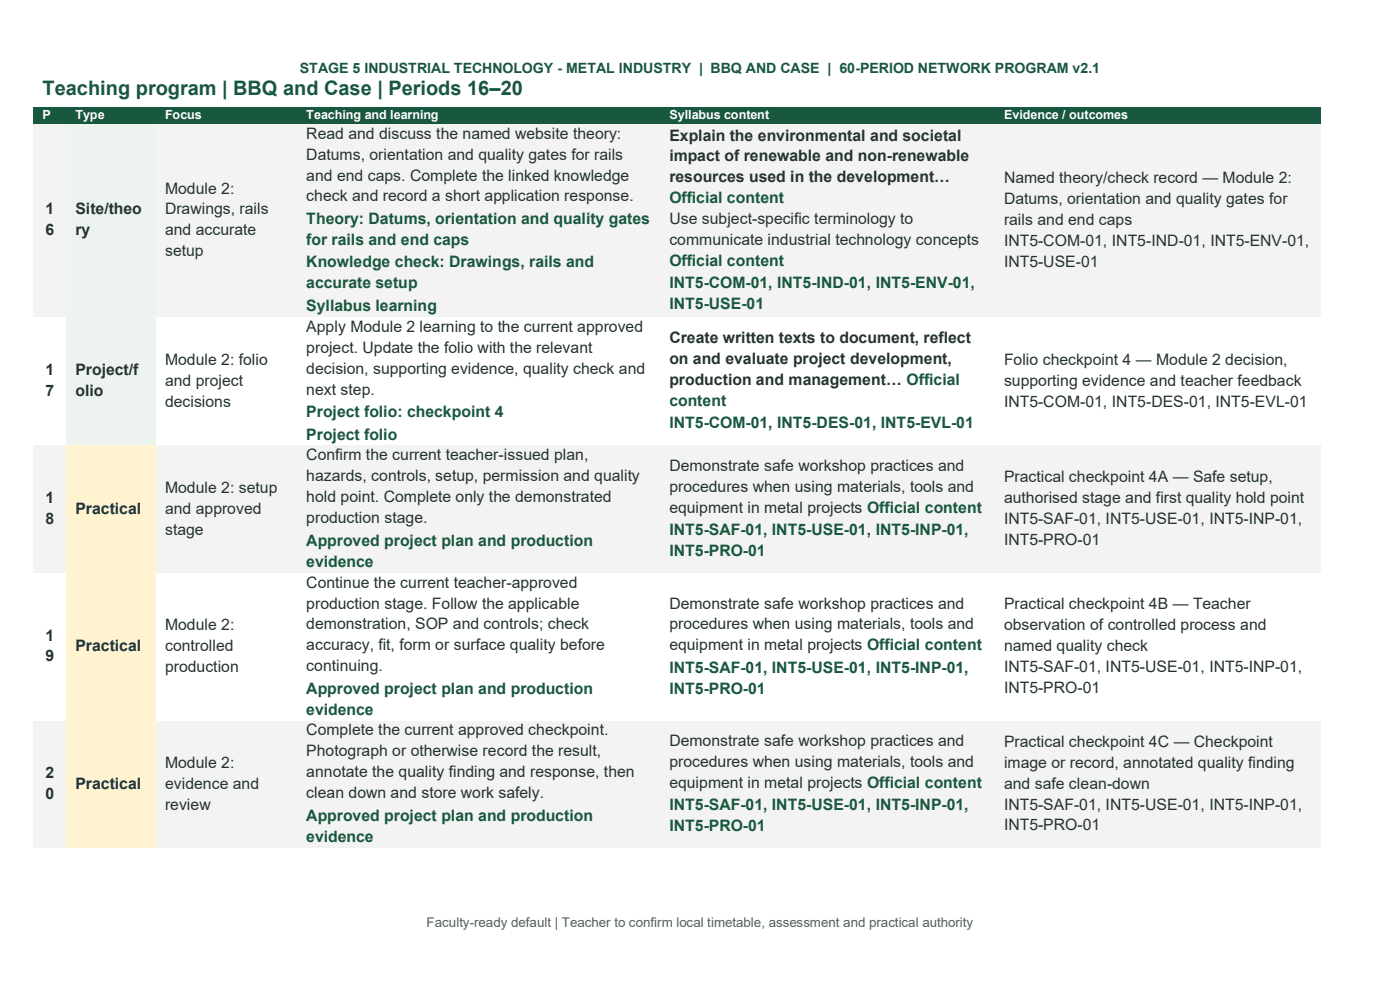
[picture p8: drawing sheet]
<svg xmlns="http://www.w3.org/2000/svg" width="297mm" height="210mm" viewBox="0 0 297 210" stroke-linecap="round" stroke-linejoin="round" font-family="sans-serif">
<defs><g id="words">
<text font-size="4.2" fill="#17583f" x="9" y="20.1">Teaching program | BBQ and Case | Periods 16–20</text>
<g font-size="3.3" fill="#25342d">
<text x="65" y="29.4">Read and discuss the named website theory:</text>
<text x="142" y="29.8">Explain the environmental and societal</text>
<text x="65" y="33.9">Datums, orientation and quality gates for rails</text>
<text x="142" y="34.2">impact of renewable and non-renewable</text>
<text x="35" y="41.1">Module 2:</text>
<text x="65" y="38.3">and end caps. Complete the linked knowledge</text>
<text x="142" y="38.7">resources used in the development…</text>
<text x="213" y="38.8">Named theory/check record — Module 2:</text>
<text x="9.7" y="45.5">1</text>
<text x="16" y="45.5">Site/theo</text>
<text x="35" y="45.5">Drawings, rails</text>
<text x="65" y="42.7">check and record a short application response.</text>
<text x="142" y="47.5">Use subject-specific terminology to</text>
<text x="213" y="43.3">Datums, orientation and quality gates for</text>
<text x="213" y="47.7">rails and end caps</text>
<text x="9.7" y="49.9">6</text>
<text x="16" y="49.9">ry</text>
<text x="35" y="49.9">and accurate</text>
<text x="142" y="52">communicate industrial technology concepts</text>
<text x="213" y="52.1">INT5-COM-01, INT5-IND-01, INT5-ENV-01,</text>
<text x="35" y="54.4">setup</text>
<text x="213" y="56.6">INT5-USE-01</text>
<text x="65" y="70.4">Apply Module 2 learning to the current approved</text>
<text x="35" y="77.4">Module 2: folio</text>
<text x="65" y="74.8">project. Update the folio with the relevant</text>
<text x="142" y="72.8">Create written texts to document, reflect</text>
<text x="142" y="77.2">on and evaluate project development,</text>
<text x="213" y="77.4">Folio checkpoint 4 — Module 2 decision,</text>
<text x="9.7" y="79.6">1</text>
<text x="16" y="79.6">Project/f</text>
<text x="35" y="81.8">and project</text>
<text x="65" y="79.3">decision, supporting evidence, quality check and</text>
<text x="65" y="83.7">next step.</text>
<text x="142" y="81.6">production and management… Official</text>
<text x="213" y="81.8">supporting evidence and teacher feedback</text>
<text x="9.7" y="84">7</text>
<text x="16" y="84">olio</text>
<text x="35" y="86.3">decisions</text>
<text x="213" y="86.3">INT5-COM-01, INT5-DES-01, INT5-EVL-01</text>
<text x="65" y="97.7">Confirm the current teacher-issued plan,</text>
<text x="142" y="99.9">Demonstrate safe workshop practices and</text>
<text x="9.7" y="106.7">1</text>
<text x="35" y="104.5">Module 2: setup</text>
<text x="65" y="102.1">hazards, controls, setup, permission and quality</text>
<text x="65" y="106.6">hold point. Complete only the demonstrated</text>
<text x="142" y="104.3">procedures when using materials, tools and</text>
<text x="213" y="102.3">Practical checkpoint 4A — Safe setup,</text>
<text x="213" y="106.7">authorised stage and first quality hold point</text>
<text x="9.7" y="111.2">8</text>
<text x="16" y="108.9">Practical</text>
<text x="35" y="108.9">and approved</text>
<text x="35" y="113.4">stage</text>
<text x="65" y="111">production stage.</text>
<text x="142" y="108.8">equipment in metal projects Official content</text>
<text x="213" y="111.2">INT5-SAF-01, INT5-USE-01, INT5-INP-01,</text>
<text x="213" y="115.6">INT5-PRO-01</text>
<text x="65" y="124.7">Continue the current teacher-approved</text>
<text x="65" y="129.1">production stage. Follow the applicable</text>
<text x="142" y="129.1">Demonstrate safe workshop practices and</text>
<text x="213" y="129.3">Practical checkpoint 4B — Teacher</text>
<text x="9.7" y="135.9">1</text>
<text x="35" y="133.7">Module 2:</text>
<text x="65" y="133.5">demonstration, SOP and controls; check</text>
<text x="65" y="137.9">accuracy, fit, form or surface quality before</text>
<text x="142" y="133.5">procedures when using materials, tools and</text>
<text x="142" y="137.9">equipment in metal projects Official content</text>
<text x="213" y="133.7">observation of controlled process and</text>
<text x="9.7" y="140.3">9</text>
<text x="16" y="138.1">Practical</text>
<text x="35" y="138.1">controlled</text>
<text x="35" y="142.6">production</text>
<text x="65" y="142.4">continuing.</text>
<text x="213" y="138.1">named quality check</text>
<text x="213" y="142.6">INT5-SAF-01, INT5-USE-01, INT5-INP-01,</text>
<text x="213" y="147">INT5-PRO-01</text>
<text x="65" y="156">Complete the current approved checkpoint.</text>
<text x="65" y="160.5">Photograph or otherwise record the result,</text>
<text x="142" y="158.2">Demonstrate safe workshop practices and</text>
<text x="213" y="158.4">Practical checkpoint 4C — Checkpoint</text>
<text x="9.7" y="165.1">2</text>
<text x="16" y="167.3">Practical</text>
<text x="35" y="162.8">Module 2:</text>
<text x="35" y="167.3">evidence and</text>
<text x="65" y="164.9">annotate the quality finding and response, then</text>
<text x="142" y="162.7">procedures when using materials, tools and</text>
<text x="142" y="167.1">equipment in metal projects Official content</text>
<text x="213" y="162.8">image or record, annotated quality finding</text>
<text x="213" y="167.3">and safe clean-down</text>
<text x="9.7" y="169.5">0</text>
<text x="35" y="171.7">review</text>
<text x="65" y="169.3">clean down and store work safely.</text>
<text x="213" y="171.7">INT5-SAF-01, INT5-USE-01, INT5-INP-01,</text>
<text x="213" y="176.1">INT5-PRO-01</text>
</g>
<g font-size="3.3" fill="#17583f">
<text x="65" y="47.5">Theory: Datums, orientation and quality gates</text>
<text x="142" y="43.1">Official content</text>
<text x="65" y="52">for rails and end caps</text>
<text x="65" y="56.7">Knowledge check: Drawings, rails and</text>
<text x="142" y="56.4">Official content</text>
<text x="65" y="61.2">accurate setup</text>
<text x="65" y="66">Syllabus learning</text>
<text x="142" y="61.2">INT5-COM-01, INT5-IND-01, INT5-ENV-01,</text>
<text x="142" y="65.6">INT5-USE-01</text>
<text x="65" y="88.5">Project folio: checkpoint 4</text>
<text x="142" y="86.1">content</text>
<text x="65" y="93.2">Project folio</text>
<text x="142" y="90.9">INT5-COM-01, INT5-DES-01, INT5-EVL-01</text>
<text x="142" y="113.6">INT5-SAF-01, INT5-USE-01, INT5-INP-01,</text>
<text x="65" y="115.8">Approved project plan and production</text>
<text x="142" y="118">INT5-PRO-01</text>
<text x="65" y="120.2">evidence</text>
<text x="142" y="142.7">INT5-SAF-01, INT5-USE-01, INT5-INP-01,</text>
<text x="65" y="147.1">Approved project plan and production</text>
<text x="142" y="147.2">INT5-PRO-01</text>
<text x="65" y="151.6">evidence</text>
<text x="142" y="171.9">INT5-SAF-01, INT5-USE-01, INT5-INP-01,</text>
<text x="65" y="174.1">Approved project plan and production</text>
<text x="65" y="178.6">evidence</text>
<text x="142" y="176.3">INT5-PRO-01</text>
</g>
<text font-size="3" fill="#17583f" x="63.6" y="15.5">STAGE 5 INDUSTRIAL TECHNOLOGY - METAL INDUSTRY | BBQ AND CASE | 60-PERIOD NETWORK PROGRAM v2.1</text>
<text font-size="2.8" fill="#51645b" x="90.5" y="196.8">Faculty-ready default | Teacher to confirm local timetable, assessment and practical authority</text>
<g font-size="2.7" fill="#fff">
<text x="9" y="25.3">P</text>
<text x="16" y="25.3">Type</text>
<text x="35" y="25.3">Focus</text>
<text x="65" y="25.3">Teaching and learning</text>
<text x="142" y="25.3">Syllabus content</text>
<text x="213" y="25.3">Evidence / outcomes</text>
</g>
</g></defs>
<g fill="#17583f">
<path d="M7.1 22.8h7v3.5h-7z" fill-rule="evenodd"/>
<path d="M9 22.8h3.2v3.5h-3.2z" fill-rule="evenodd"/>
<path d="M14.1 22.8h19v3.5h-19z" fill-rule="evenodd"/>
<path d="M16 22.8h15.2v3.5h-15.2z" fill-rule="evenodd"/>
<path d="M33.1 22.8h30v3.5h-30z" fill-rule="evenodd"/>
<path d="M35 22.8h26.2v3.5h-26.2z" fill-rule="evenodd"/>
<path d="M63.1 22.8h77v3.5h-77z" fill-rule="evenodd"/>
<path d="M65 22.8h73.2v3.5h-73.2z" fill-rule="evenodd"/>
<path d="M140.1 22.8h71v3.5h-71z" fill-rule="evenodd"/>
<path d="M142 22.8h67.2v3.5h-67.2z" fill-rule="evenodd"/>
<path d="M211.1 22.8h69v3.5h-69z" fill-rule="evenodd"/>
<path d="M213 22.8h65.2v3.5h-65.2z" fill-rule="evenodd"/>
</g>
<g fill="#f3f4f2">
<path d="M7.1 26.3h7v41h-7z" fill-rule="evenodd"/>
<path d="M9 42.3h3.2v4.5h-3.2z" fill-rule="evenodd"/>
<path d="M9 46.8h3.2v4.4h-3.2z" fill-rule="evenodd"/>
</g>
<g fill="#edf4ef">
<path d="M14.1 26.3h19v41h-19z" fill-rule="evenodd"/>
<path d="M16 42.3h15.2v4.5h-15.2z" fill-rule="evenodd"/>
<path d="M16 46.8h15.2v4.4h-15.2z" fill-rule="evenodd"/>
</g>
<g fill="#f3f4f2">
<path d="M33.1 26.3h30v41h-30z" fill-rule="evenodd"/>
<path d="M35 37.9h26.2v4.4h-26.2z" fill-rule="evenodd"/>
<path d="M35 42.3h26.2v4.5h-26.2z" fill-rule="evenodd"/>
<path d="M35 46.8h26.2v4.4h-26.2z" fill-rule="evenodd"/>
<path d="M35 51.2h26.2v4.4h-26.2z" fill-rule="evenodd"/>
<path d="M63.1 26.3h77v41h-77z" fill-rule="evenodd"/>
<path d="M65 26.3h73.2v4.4h-73.2z" fill-rule="evenodd"/>
<path d="M65 30.7h73.2v4.5h-73.2z" fill-rule="evenodd"/>
<path d="M65 35.2h73.2v4.4h-73.2z" fill-rule="evenodd"/>
<path d="M65 39.6h73.2v4.4h-73.2z" fill-rule="evenodd"/>
<path d="M65 44h73.2v4.8h-73.2z" fill-rule="evenodd"/>
<path d="M65 48.8h73.2v4.5h-73.2z" fill-rule="evenodd"/>
<path d="M65 53.3h73.2v4.7h-73.2z" fill-rule="evenodd"/>
<path d="M65 58h73.2v4.5h-73.2z" fill-rule="evenodd"/>
<path d="M65 62.5h73.2v4.8h-73.2z" fill-rule="evenodd"/>
<path d="M140.1 26.3h71v41h-71z" fill-rule="evenodd"/>
<path d="M142 26.7h67.2v4.4h-67.2z" fill-rule="evenodd"/>
<path d="M142 31.1h67.2v4.4h-67.2z" fill-rule="evenodd"/>
<path d="M142 35.5h67.2v4.5h-67.2z" fill-rule="evenodd"/>
<path d="M142 40h67.2v4.4h-67.2z" fill-rule="evenodd"/>
<path d="M142 44.4h67.2v4.4h-67.2z" fill-rule="evenodd"/>
<path d="M142 48.8h67.2v4.5h-67.2z" fill-rule="evenodd"/>
<path d="M142 53.3h67.2v4.4h-67.2z" fill-rule="evenodd"/>
<path d="M142 57.7h67.2v4.8h-67.2z" fill-rule="evenodd"/>
<path d="M142 62.5h67.2v4.4h-67.2z" fill-rule="evenodd"/>
<path d="M211.1 26.3h69v41h-69z" fill-rule="evenodd"/>
<path d="M213 35.7h65.2v4.4h-65.2z" fill-rule="evenodd"/>
<path d="M213 40.1h65.2v4.5h-65.2z" fill-rule="evenodd"/>
<path d="M213 44.6h65.2v4.4h-65.2z" fill-rule="evenodd"/>
<path d="M213 49h65.2v4.4h-65.2z" fill-rule="evenodd"/>
<path d="M213 53.4h65.2v4.5h-65.2z" fill-rule="evenodd"/>
</g>
<g fill="#fff">
<path d="M7.1 67.3h7v27.2h-7z" fill-rule="evenodd"/>
<path d="M9 76.5h3.2v4.4h-3.2z" fill-rule="evenodd"/>
<path d="M9 80.9h3.2v4.5h-3.2z" fill-rule="evenodd"/>
</g>
<g fill="#edf4ef">
<path d="M14.1 67.3h19v27.2h-19z" fill-rule="evenodd"/>
<path d="M16 76.5h15.2v4.4h-15.2z" fill-rule="evenodd"/>
<path d="M16 80.9h15.2v4.5h-15.2z" fill-rule="evenodd"/>
</g>
<g fill="#fff">
<path d="M33.1 67.3h30v27.2h-30z" fill-rule="evenodd"/>
<path d="M35 74.3h26.2v4.4h-26.2z" fill-rule="evenodd"/>
<path d="M35 78.7h26.2v4.4h-26.2z" fill-rule="evenodd"/>
<path d="M35 83.1h26.2v4.5h-26.2z" fill-rule="evenodd"/>
<path d="M63.1 67.3h77v27.2h-77z" fill-rule="evenodd"/>
<path d="M65 67.3h73.2v4.4h-73.2z" fill-rule="evenodd"/>
<path d="M65 71.7h73.2v4.4h-73.2z" fill-rule="evenodd"/>
<path d="M65 76.1h73.2v4.5h-73.2z" fill-rule="evenodd"/>
<path d="M65 80.6h73.2v4.4h-73.2z" fill-rule="evenodd"/>
<path d="M65 85h73.2v4.8h-73.2z" fill-rule="evenodd"/>
<path d="M65 89.8h73.2v4.7h-73.2z" fill-rule="evenodd"/>
<path d="M140.1 67.3h71v27.2h-71z" fill-rule="evenodd"/>
<path d="M142 69.7h67.2v4.4h-67.2z" fill-rule="evenodd"/>
<path d="M142 74.1h67.2v4.4h-67.2z" fill-rule="evenodd"/>
<path d="M142 78.5h67.2v4.4h-67.2z" fill-rule="evenodd"/>
<path d="M142 82.9h67.2v4.5h-67.2z" fill-rule="evenodd"/>
<path d="M142 87.4h67.2v4.8h-67.2z" fill-rule="evenodd"/>
<path d="M211.1 67.3h69v27.2h-69z" fill-rule="evenodd"/>
<path d="M213 74.3h65.2v4.4h-65.2z" fill-rule="evenodd"/>
<path d="M213 78.7h65.2v4.4h-65.2z" fill-rule="evenodd"/>
<path d="M213 83.1h65.2v4.5h-65.2z" fill-rule="evenodd"/>
</g>
<g fill="#f3f4f2">
<path d="M7.1 94.5h7v27h-7z" fill-rule="evenodd"/>
<path d="M9 103.6h3.2v4.5h-3.2z" fill-rule="evenodd"/>
<path d="M9 108.1h3.2v4.4h-3.2z" fill-rule="evenodd"/>
</g>
<g fill="#fff4cf">
<path d="M14.1 94.5h19v27h-19z" fill-rule="evenodd"/>
<path d="M16 105.8h15.2v4.5h-15.2z" fill-rule="evenodd"/>
</g>
<g fill="#f3f4f2">
<path d="M33.1 94.5h30v27h-30z" fill-rule="evenodd"/>
<path d="M35 101.4h26.2v4.4h-26.2z" fill-rule="evenodd"/>
<path d="M35 105.8h26.2v4.5h-26.2z" fill-rule="evenodd"/>
<path d="M35 110.3h26.2v4.4h-26.2z" fill-rule="evenodd"/>
<path d="M63.1 94.5h77v27h-77z" fill-rule="evenodd"/>
<path d="M65 94.5h73.2v4.5h-73.2z" fill-rule="evenodd"/>
<path d="M65 99h73.2v4.4h-73.2z" fill-rule="evenodd"/>
<path d="M65 103.4h73.2v4.4h-73.2z" fill-rule="evenodd"/>
<path d="M65 107.8h73.2v4.5h-73.2z" fill-rule="evenodd"/>
<path d="M65 112.3h73.2v4.8h-73.2z" fill-rule="evenodd"/>
<path d="M65 117.1h73.2v4.4h-73.2z" fill-rule="evenodd"/>
<path d="M140.1 94.5h71v27h-71z" fill-rule="evenodd"/>
<path d="M142 96.8h67.2v4.4h-67.2z" fill-rule="evenodd"/>
<path d="M142 101.2h67.2v4.4h-67.2z" fill-rule="evenodd"/>
<path d="M142 105.6h67.2v4.5h-67.2z" fill-rule="evenodd"/>
<path d="M142 110.1h67.2v4.8h-67.2z" fill-rule="evenodd"/>
<path d="M142 114.9h67.2v4.4h-67.2z" fill-rule="evenodd"/>
<path d="M211.1 94.5h69v27h-69z" fill-rule="evenodd"/>
<path d="M213 99.2h65.2v4.4h-65.2z" fill-rule="evenodd"/>
<path d="M213 103.6h65.2v4.5h-65.2z" fill-rule="evenodd"/>
<path d="M213 108.1h65.2v4.4h-65.2z" fill-rule="evenodd"/>
<path d="M213 112.5h65.2v4.4h-65.2z" fill-rule="evenodd"/>
</g>
<g fill="#fff">
<path d="M7.1 121.5h7v31.4h-7z" fill-rule="evenodd"/>
<path d="M9 132.8h3.2v4.4h-3.2z" fill-rule="evenodd"/>
<path d="M9 137.2h3.2v4.4h-3.2z" fill-rule="evenodd"/>
</g>
<g fill="#fff4cf">
<path d="M14.1 121.5h19v31.4h-19z" fill-rule="evenodd"/>
<path d="M16 135h15.2v4.4h-15.2z" fill-rule="evenodd"/>
</g>
<g fill="#fff">
<path d="M33.1 121.5h30v31.4h-30z" fill-rule="evenodd"/>
<path d="M35 130.5h26.2v4.5h-26.2z" fill-rule="evenodd"/>
<path d="M35 135h26.2v4.4h-26.2z" fill-rule="evenodd"/>
<path d="M35 139.4h26.2v4.4h-26.2z" fill-rule="evenodd"/>
<path d="M63.1 121.5h77v31.4h-77z" fill-rule="evenodd"/>
<path d="M65 121.5h73.2v4.5h-73.2z" fill-rule="evenodd"/>
<path d="M65 126h73.2v4.4h-73.2z" fill-rule="evenodd"/>
<path d="M65 130.4h73.2v4.4h-73.2z" fill-rule="evenodd"/>
<path d="M65 134.8h73.2v4.5h-73.2z" fill-rule="evenodd"/>
<path d="M65 139.3h73.2v4.4h-73.2z" fill-rule="evenodd"/>
<path d="M65 143.7h73.2v4.7h-73.2z" fill-rule="evenodd"/>
<path d="M65 148.4h73.2v4.5h-73.2z" fill-rule="evenodd"/>
<path d="M140.1 121.5h71v31.4h-71z" fill-rule="evenodd"/>
<path d="M142 126h67.2v4.4h-67.2z" fill-rule="evenodd"/>
<path d="M142 130.4h67.2v4.4h-67.2z" fill-rule="evenodd"/>
<path d="M142 134.8h67.2v4.5h-67.2z" fill-rule="evenodd"/>
<path d="M142 139.3h67.2v4.7h-67.2z" fill-rule="evenodd"/>
<path d="M142 144h67.2v4.4h-67.2z" fill-rule="evenodd"/>
<path d="M211.1 121.5h69v31.4h-69z" fill-rule="evenodd"/>
<path d="M213 126.1h65.2v4.4h-65.2z" fill-rule="evenodd"/>
<path d="M213 130.5h65.2v4.5h-65.2z" fill-rule="evenodd"/>
<path d="M213 135h65.2v4.4h-65.2z" fill-rule="evenodd"/>
<path d="M213 139.4h65.2v4.4h-65.2z" fill-rule="evenodd"/>
<path d="M213 143.8h65.2v4.5h-65.2z" fill-rule="evenodd"/>
</g>
<g fill="#f3f4f2">
<path d="M7.1 152.9h7v26.9h-7z" fill-rule="evenodd"/>
<path d="M9 162h3.2v4.4h-3.2z" fill-rule="evenodd"/>
<path d="M9 166.4h3.2v4.4h-3.2z" fill-rule="evenodd"/>
</g>
<g fill="#fff4cf">
<path d="M14.1 152.9h19v26.9h-19z" fill-rule="evenodd"/>
<path d="M16 164.2h15.2v4.4h-15.2z" fill-rule="evenodd"/>
</g>
<g fill="#f3f4f2">
<path d="M33.1 152.9h30v26.9h-30z" fill-rule="evenodd"/>
<path d="M35 159.7h26.2v4.5h-26.2z" fill-rule="evenodd"/>
<path d="M35 164.2h26.2v4.4h-26.2z" fill-rule="evenodd"/>
<path d="M35 168.6h26.2v4.4h-26.2z" fill-rule="evenodd"/>
<path d="M63.1 152.9h77v26.9h-77z" fill-rule="evenodd"/>
<path d="M65 152.9h73.2v4.4h-73.2z" fill-rule="evenodd"/>
<path d="M65 157.3h73.2v4.4h-73.2z" fill-rule="evenodd"/>
<path d="M65 161.7h73.2v4.5h-73.2z" fill-rule="evenodd"/>
<path d="M65 166.2h73.2v4.4h-73.2z" fill-rule="evenodd"/>
<path d="M65 170.6h73.2v4.8h-73.2z" fill-rule="evenodd"/>
<path d="M65 175.4h73.2v4.4h-73.2z" fill-rule="evenodd"/>
<path d="M140.1 152.9h71v26.9h-71z" fill-rule="evenodd"/>
<path d="M142 155.1h67.2v4.4h-67.2z" fill-rule="evenodd"/>
<path d="M142 159.5h67.2v4.5h-67.2z" fill-rule="evenodd"/>
<path d="M142 164h67.2v4.4h-67.2z" fill-rule="evenodd"/>
<path d="M142 168.4h67.2v4.8h-67.2z" fill-rule="evenodd"/>
<path d="M142 173.2h67.2v4.4h-67.2z" fill-rule="evenodd"/>
<path d="M211.1 152.9h69v26.9h-69z" fill-rule="evenodd"/>
<path d="M213 155.3h65.2v4.4h-65.2z" fill-rule="evenodd"/>
<path d="M213 159.7h65.2v4.5h-65.2z" fill-rule="evenodd"/>
<path d="M213 164.2h65.2v4.4h-65.2z" fill-rule="evenodd"/>
<path d="M213 168.6h65.2v4.4h-65.2z" fill-rule="evenodd"/>
<path d="M213 173h65.2v4.5h-65.2z" fill-rule="evenodd"/>
</g>
<use href="#words"/>
</svg>
